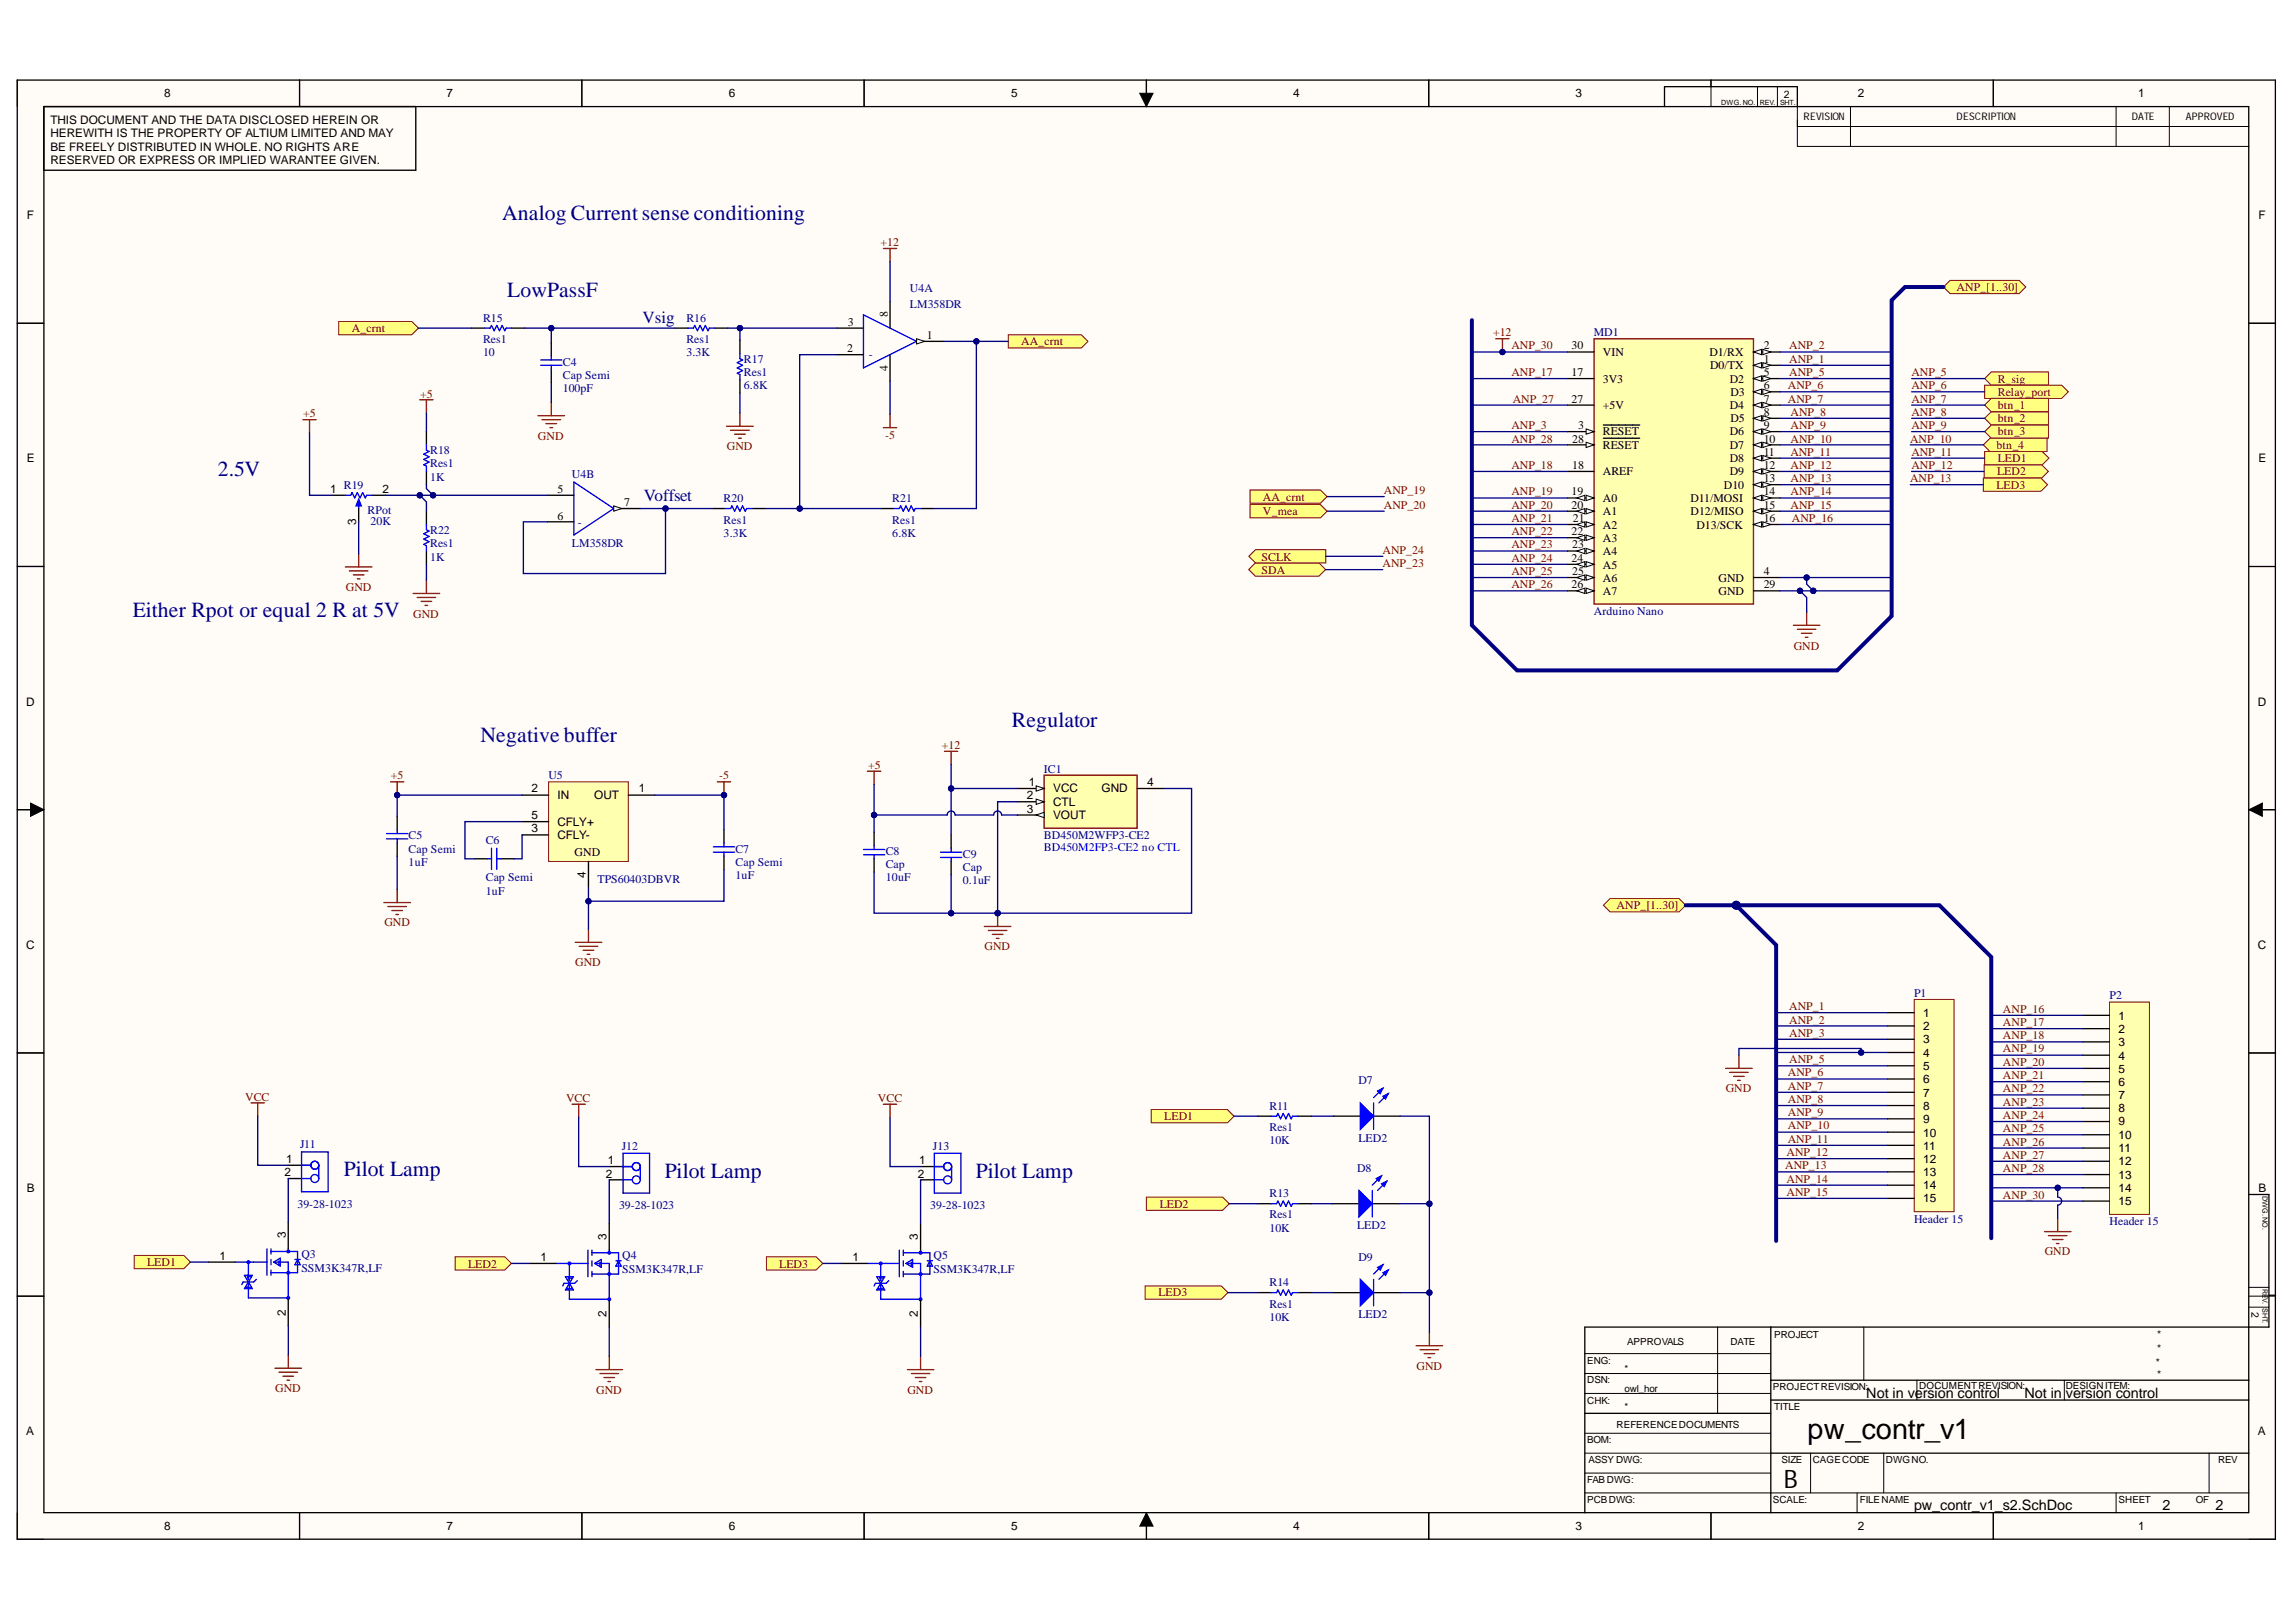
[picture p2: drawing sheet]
<svg xmlns="http://www.w3.org/2000/svg" width="297mm" height="210mm" viewBox="0 0 297 210" stroke-linecap="round" stroke-linejoin="round" font-family="sans-serif">
<defs><g id="words">
<text font-size="3.7" x="233.8" y="186.3">pw_contr_v1</text>
<text font-size="3.3" x="230.8" y="192.5">B</text>
<g font-size="2.8" fill="#000080">
<text x="65" y="28.5">Analog Current sense conditioning</text>
<text x="65.6" y="38.4">LowPassF</text>
<text x="28.2" y="61.6">2.5V</text>
<text x="17.2" y="79.8">Either Rpot or equal 2 R at 5V</text>
<text x="62.2" y="96">Negative buffer</text>
<text x="130.9" y="94">Regulator</text>
<text x="44.5" y="152.2">Pilot Lamp</text>
<text x="86" y="152.4">Pilot Lamp</text>
<text x="126.3" y="152.4">Pilot Lamp</text>
</g>
<g font-size="2.2" fill="#000080">
<text x="83.1" y="41.8">Vsig</text>
<text x="83.3" y="64.9">Voffset</text>
</g>
<g font-size="1.9">
<text x="241.5" y="181">Not in version control</text>
<text x="261.9" y="181">Not in</text>
<text x="267.3" y="181">version control</text>
<text x="247.6" y="195.4">pw_contr_v1_s2.SchDoc</text>
<text x="279.8" y="195.4">2</text>
<text x="286.6" y="195.4">2</text>
</g>
<g font-size="1.5">
<text x="6.5" y="16">THIS DOCUMENT AND THE DATA DISCLOSED HEREIN OR</text>
<text x="6.5" y="17.7">HEREWITH IS THE PROPERTY OF ALTIUM LIMITED AND MAY</text>
<text x="21.2" y="12.6">8</text>
<text x="57.8" y="12.6">7</text>
<text x="94.3" y="12.6">6</text>
<text x="130.8" y="12.6">5</text>
<text x="167.3" y="12.6">4</text>
<text x="203.8" y="12.6">3</text>
<text x="240.4" y="12.6">2</text>
<text x="276.6" y="12.6">1</text>
<text x="6.5" y="19.5">BE FREELY DISTRIBUTED IN WHOLE. NO RIGHTS ARE</text>
<text x="6.5" y="21.2">RESERVED OR EXPRESS OR IMPLIED WARANTEE GIVEN.</text>
<text x="3.5" y="28.4">F</text>
<text x="292.2" y="28.4">F</text>
<text x="114.8" y="41.1" transform="rotate(-90 114.8 41.1)">8</text>
<text x="109.6" y="45.5">2</text>
<text x="109.7" y="42.1">3</text>
<text x="114.8" y="48" transform="rotate(-90 114.8 48)">4</text>
<text x="119.9" y="43.8">1</text>
<text x="203.3" y="45.2">30</text>
<text x="207.4" y="46.1">VIN</text>
<text x="221.2" y="46.1">D1/RX</text>
<text x="221.2" y="47.8">D0/TX</text>
<text x="228.2" y="45.2">2</text>
<text x="228.2" y="47">1</text>
<text x="203.3" y="48.7">17</text>
<text x="203.3" y="52.1">27</text>
<text x="207.4" y="49.5">3V3</text>
<text x="207.4" y="53">+5V</text>
<text x="223.8" y="49.5">D2</text>
<text x="223.8" y="53">D4</text>
<text x="223.9" y="51.3">D3</text>
<text x="228.2" y="48.7">5</text>
<text x="228.2" y="50.3">6</text>
<text x="228.2" y="52.1">7</text>
<text x="228.2" y="53.8">8</text>
<text x="3.5" y="59.8">E</text>
<text x="203.4" y="57.3">28</text>
<text x="204.2" y="55.5">3</text>
<text x="207.4" y="56.3">RESET</text>
<text x="207.4" y="58.1">RESET</text>
<text x="223.8" y="56.3">D6</text>
<text x="223.8" y="58.1">D7</text>
<text x="223.8" y="59.8">D8</text>
<text x="223.9" y="54.7">D5</text>
<text x="228.2" y="55.5">9</text>
<text x="228.2" y="57.3">10</text>
<text x="228.2" y="59">11</text>
<text x="292.2" y="59.8">E</text>
<text x="42.7" y="63.8">1</text>
<text x="49.5" y="63.8">2</text>
<text x="72.1" y="63.8">5</text>
<text x="80.8" y="65.5">7</text>
<text x="203.3" y="64.1">19</text>
<text x="203.3" y="65.8">20</text>
<text x="203.4" y="60.7">18</text>
<text x="207.4" y="65">A0</text>
<text x="207.4" y="61.5">AREF</text>
<text x="218.7" y="65">D11/MOSI</text>
<text x="223" y="63.3">D10</text>
<text x="223.8" y="61.5">D9</text>
<text x="228.2" y="60.7">12</text>
<text x="228.2" y="62.4">13</text>
<text x="228.2" y="64.1">14</text>
<text x="228.2" y="65.8">15</text>
<text x="46.1" y="68" transform="rotate(-90 46.1 68)">3</text>
<text x="72.1" y="67.2">6</text>
<text x="203.3" y="69.3">22</text>
<text x="203.4" y="71">23</text>
<text x="203.5" y="67.6">21</text>
<text x="207.4" y="66.6">A1</text>
<text x="207.4" y="68.4">A2</text>
<text x="207.4" y="70.1">A3</text>
<text x="207.4" y="71.8">A4</text>
<text x="218.7" y="66.6">D12/MISO</text>
<text x="219.5" y="68.4">D13/SCK</text>
<text x="228.2" y="67.6">16</text>
<text x="203.3" y="72.7">24</text>
<text x="203.3" y="76.1">26</text>
<text x="203.4" y="74.4">25</text>
<text x="207.4" y="73.6">A5</text>
<text x="207.4" y="75.3">A6</text>
<text x="207.4" y="77">A7</text>
<text x="222.3" y="75.3">GND</text>
<text x="222.3" y="77">GND</text>
<text x="228.2" y="74.4">4</text>
<text x="228.2" y="76.1">29</text>
<text x="3.4" y="91.3">D</text>
<text x="292.1" y="91.3">D</text>
<text x="133.1" y="101.7">1</text>
<text x="148.4" y="101.7">4</text>
<text x="68.8" y="102.6">2</text>
<text x="68.8" y="107.7">3</text>
<text x="68.8" y="106">5</text>
<text x="72.1" y="103.4">IN</text>
<text x="72.1" y="106.9">CFLY+</text>
<text x="76.9" y="103.4">OUT</text>
<text x="82.6" y="102.6">1</text>
<text x="132.9" y="103.4">2</text>
<text x="132.9" y="105.2">3</text>
<text x="136.2" y="102.6">VCC</text>
<text x="136.2" y="104.3">CTL</text>
<text x="136.2" y="106">VOUT</text>
<text x="142.5" y="102.6">GND</text>
<text x="72.1" y="108.6">CFLY-</text>
<text x="74.3" y="110.8">GND</text>
<text x="75.8" y="113.6" transform="rotate(-90 75.8 113.6)">4</text>
<text x="3.4" y="122.7">C</text>
<text x="292.1" y="122.7">C</text>
<text x="248.8" y="131.6">1</text>
<text x="274.1" y="132">1</text>
<text x="248.8" y="133.3">2</text>
<text x="248.8" y="135">3</text>
<text x="248.8" y="136.8">4</text>
<text x="274.1" y="133.6">2</text>
<text x="274.1" y="135.3">3</text>
<text x="274.1" y="137.1">4</text>
<text x="248.8" y="138.5">5</text>
<text x="248.8" y="140.2">6</text>
<text x="248.8" y="141.9">7</text>
<text x="248.8" y="143.6">8</text>
<text x="274.1" y="138.8">5</text>
<text x="274.1" y="140.5">6</text>
<text x="274.1" y="142.3">7</text>
<text x="274.1" y="144">8</text>
<text x="248.8" y="145.3">9</text>
<text x="248.8" y="147.1">10</text>
<text x="248.8" y="148.8">11</text>
<text x="274.1" y="145.6">9</text>
<text x="274.1" y="147.4">10</text>
<text x="274.1" y="149.1">11</text>
<text x="3.5" y="154.3">B</text>
<text x="36.8" y="152.2">2</text>
<text x="37" y="150.5">1</text>
<text x="78.4" y="152.4">2</text>
<text x="78.7" y="150.6">1</text>
<text x="118.7" y="152.4">2</text>
<text x="118.9" y="150.6">1</text>
<text x="248.8" y="150.5">12</text>
<text x="248.8" y="152.2">13</text>
<text x="248.8" y="153.9">14</text>
<text x="248.8" y="155.6">15</text>
<text x="274.1" y="150.8">12</text>
<text x="274.1" y="152.6">13</text>
<text x="274.1" y="154.3">14</text>
<text x="274.1" y="156">15</text>
<text x="292.2" y="154.3">B</text>
<text x="37" y="160.3" transform="rotate(-90 37 160.3)">3</text>
<text x="78.5" y="160.4" transform="rotate(-90 78.5 160.4)">3</text>
<text x="118.7" y="160.4" transform="rotate(-90 118.7 160.4)">3</text>
<text x="28.4" y="163">1</text>
<text x="69.9" y="163.2">1</text>
<text x="110.3" y="163.2">1</text>
<text x="37" y="170.3" transform="rotate(-90 37 170.3)">2</text>
<text x="78.5" y="170.5" transform="rotate(-90 78.5 170.5)">2</text>
<text x="118.7" y="170.5" transform="rotate(-90 118.7 170.5)">2</text>
<text x="3.4" y="185.7">A</text>
<text x="292.1" y="185.7">A</text>
<text x="21.2" y="198">8</text>
<text x="57.8" y="198">7</text>
<text x="94.3" y="198">6</text>
<text x="130.8" y="198">5</text>
<text x="167.3" y="198">4</text>
<text x="203.8" y="198">3</text>
<text x="240.4" y="198">2</text>
<text x="276.6" y="198">1</text>
</g>
<g font-size="1.5" fill="#800000">
<text x="113.9" y="31.8">+12</text>
<text x="253.1" y="37.7">ANP_[1..30]</text>
<text x="45.5" y="43">A_crnt</text>
<text x="132.1" y="44.7">AA_crnt</text>
<text x="193.2" y="43.5">+12</text>
<text x="195.5" y="45.2">ANP_30</text>
<text x="231.5" y="47">ANP_1</text>
<text x="231.5" y="45.2">ANP_2</text>
<text x="39.2" y="54">+5</text>
<text x="54.4" y="51.4">+5</text>
<text x="195.5" y="48.7">ANP_17</text>
<text x="195.7" y="52.1">ANP_27</text>
<text x="231.3" y="50.3">ANP_6</text>
<text x="231.3" y="52.1">ANP_7</text>
<text x="231.5" y="48.7">ANP_5</text>
<text x="231.6" y="53.8">ANP_8</text>
<text x="247.3" y="48.7">ANP_5</text>
<text x="247.3" y="50.3">ANP_6</text>
<text x="247.3" y="52.1">ANP_7</text>
<text x="247.3" y="53.8">ANP_8</text>
<text x="258.4" y="49.5">R_sig</text>
<text x="258.4" y="51.3">Relay_port</text>
<text x="258.4" y="53">btn_1</text>
<text x="69.6" y="56.9">GND</text>
<text x="94" y="58.3">GND</text>
<text x="114.5" y="56.8">-5</text>
<text x="195.5" y="55.5">ANP_3</text>
<text x="195.5" y="57.3">ANP_28</text>
<text x="231.6" y="55.5">ANP_9</text>
<text x="231.6" y="57.3">ANP_10</text>
<text x="231.6" y="59">ANP_11</text>
<text x="247.1" y="57.3">ANP_10</text>
<text x="247.3" y="59">ANP_11</text>
<text x="247.3" y="55.5">ANP_9</text>
<text x="258.3" y="58.1">btn_4</text>
<text x="258.4" y="54.7">btn_2</text>
<text x="258.4" y="56.3">btn_3</text>
<text x="258.4" y="59.8">LED1</text>
<text x="163.4" y="64.8">AA_crnt</text>
<text x="179" y="65.8">ANP_20</text>
<text x="179" y="63.9">ANP_19</text>
<text x="195.5" y="60.7">ANP_18</text>
<text x="195.5" y="64.1">ANP_19</text>
<text x="195.5" y="65.8">ANP_20</text>
<text x="231.6" y="60.7">ANP_12</text>
<text x="231.6" y="62.4">ANP_13</text>
<text x="231.6" y="64.1">ANP_14</text>
<text x="231.6" y="65.8">ANP_15</text>
<text x="247.1" y="62.4">ANP_13</text>
<text x="247.3" y="60.7">ANP_12</text>
<text x="258.3" y="63.3">LED3</text>
<text x="258.4" y="61.5">LED2</text>
<text x="163.4" y="66.6">V_mea</text>
<text x="178.9" y="71.6">ANP_24</text>
<text x="195.5" y="67.6">ANP_21</text>
<text x="195.5" y="69.3">ANP_22</text>
<text x="195.5" y="71">ANP_23</text>
<text x="231.8" y="67.6">ANP_16</text>
<text x="44.7" y="76.5">GND</text>
<text x="163.2" y="74.3">SDA</text>
<text x="163.2" y="72.6">SCLK</text>
<text x="178.9" y="73.4">ANP_23</text>
<text x="195.5" y="72.7">ANP_24</text>
<text x="195.5" y="74.4">ANP_25</text>
<text x="195.5" y="76.1">ANP_26</text>
<text x="53.4" y="79.9">GND</text>
<text x="232.1" y="84.1">GND</text>
<text x="50.6" y="100.9">+5</text>
<text x="93" y="100.9">-5</text>
<text x="112.3" y="99.5">+5</text>
<text x="121.9" y="96.9">+12</text>
<text x="49.7" y="119.9">GND</text>
<text x="209.1" y="117.7">ANP_[1..30]</text>
<text x="74.4" y="125">GND</text>
<text x="127.4" y="123">GND</text>
<text x="231.5" y="130.7">ANP_1</text>
<text x="259.1" y="131">ANP_16</text>
<text x="231.5" y="132.5">ANP_2</text>
<text x="231.5" y="134.2">ANP_3</text>
<text x="231.5" y="137.6">ANP_5</text>
<text x="259.1" y="132.8">ANP_17</text>
<text x="259.1" y="134.5">ANP_18</text>
<text x="259.1" y="136.2">ANP_19</text>
<text x="259.1" y="138">ANP_20</text>
<text x="31.7" y="142.4">VCC</text>
<text x="73.2" y="142.6">VCC</text>
<text x="113.6" y="142.6">VCC</text>
<text x="223.3" y="141.3">GND</text>
<text x="231.3" y="139.3">ANP_6</text>
<text x="231.3" y="141">ANP_7</text>
<text x="231.3" y="142.8">ANP_8</text>
<text x="259.1" y="139.6">ANP_21</text>
<text x="259.1" y="141.3">ANP_22</text>
<text x="259.1" y="143.1">ANP_23</text>
<text x="150.6" y="145">LED1</text>
<text x="231.1" y="149.6">ANP_12</text>
<text x="231.3" y="144.5">ANP_9</text>
<text x="231.3" y="146.2">ANP_10</text>
<text x="231.3" y="147.9">ANP_11</text>
<text x="259.1" y="144.8">ANP_24</text>
<text x="259.1" y="146.5">ANP_25</text>
<text x="259.1" y="148.3">ANP_26</text>
<text x="259.1" y="150">ANP_27</text>
<text x="231" y="151.3">ANP_13</text>
<text x="231.1" y="153.1">ANP_14</text>
<text x="231.1" y="154.8">ANP_15</text>
<text x="259.1" y="151.6">ANP_28</text>
<text x="259.1" y="155.1">ANP_30</text>
<text x="150" y="156.3">LED2</text>
<text x="19" y="163.9">LED1</text>
<text x="60.6" y="164.1">LED2</text>
<text x="100.8" y="164.1">LED3</text>
<text x="149.9" y="167.8">LED3</text>
<text x="264.5" y="162.5">GND</text>
<text x="183.3" y="177.2">GND</text>
<text x="35.6" y="180.2">GND</text>
<text x="77.1" y="180.4">GND</text>
<text x="117.4" y="180.4">GND</text>
</g>
<g font-size="1.5" fill="#000080">
<text x="62.5" y="41.6">R15</text>
<text x="88.8" y="41.6">R16</text>
<text x="117.7" y="37.8">U4A</text>
<text x="117.7" y="39.9">LM358DR</text>
<text x="62.5" y="46.1">10</text>
<text x="62.5" y="44.3">Res1</text>
<text x="72.8" y="47.3">C4</text>
<text x="88.8" y="46.1">3.3K</text>
<text x="88.8" y="44.3">Res1</text>
<text x="96.2" y="47">R17</text>
<text x="112.4" y="46.3">-</text>
<text x="206.2" y="43.5">MD1</text>
<text x="72.8" y="50.7">100pF</text>
<text x="72.8" y="49">Cap Semi</text>
<text x="96.2" y="50.3">6.8K</text>
<text x="96.2" y="48.7">Res1</text>
<text x="55.6" y="58.8">R18</text>
<text x="44.5" y="63.3">R19</text>
<text x="55.6" y="62.3">1K</text>
<text x="55.6" y="60.5">Res1</text>
<text x="74" y="61.9">U4B</text>
<text x="93.6" y="65">R20</text>
<text x="115.4" y="65">R21</text>
<text x="47.5" y="66.5">RPot</text>
<text x="48" y="67.9">20K</text>
<text x="55.6" y="69.1">R22</text>
<text x="55.6" y="70.8">Res1</text>
<text x="74" y="70.8">LM358DR</text>
<text x="74.8" y="68.1">-</text>
<text x="93.6" y="69.4">3.3K</text>
<text x="93.6" y="67.7">Res1</text>
<text x="115.4" y="69.4">6.8K</text>
<text x="115.4" y="67.7">Res1</text>
<text x="55.6" y="72.6">1K</text>
<text x="206.2" y="79.6">Arduino Nano</text>
<text x="71" y="100.9">U5</text>
<text x="135.1" y="100">IC1</text>
<text x="52.9" y="112">1uF</text>
<text x="52.9" y="108.6">C5</text>
<text x="52.9" y="110.3">Cap Semi</text>
<text x="62.8" y="109.2">C6</text>
<text x="95.1" y="113.7">1uF</text>
<text x="95.1" y="110.3">C7</text>
<text x="95.1" y="112">Cap Semi</text>
<text x="114.6" y="110.7">C8</text>
<text x="114.6" y="112.4">Cap</text>
<text x="124.6" y="111">C9</text>
<text x="124.6" y="112.7">Cap</text>
<text x="135.1" y="108.6">BD450M2WFP3-CE2</text>
<text x="62.8" y="115.8">1uF</text>
<text x="62.8" y="114">Cap Semi</text>
<text x="77.3" y="114.2">TPS60403DBVR</text>
<text x="114.6" y="114">10uF</text>
<text x="124.6" y="114.4">0.1uF</text>
<text x="247.6" y="129">P1</text>
<text x="272.9" y="129.3">P2</text>
<text x="164.2" y="143.6">R11</text>
<text x="175.7" y="140.3">D7</text>
<text x="38.8" y="148.6">J11</text>
<text x="80.4" y="148.8">J12</text>
<text x="120.7" y="148.8">J13</text>
<text x="164.2" y="148.1">10K</text>
<text x="164.2" y="146.3">Res1</text>
<text x="175.7" y="147.8">LED2</text>
<text x="164.2" y="154.9">R13</text>
<text x="175.6" y="151.6">D8</text>
<text x="38.5" y="156.3">39-28-1023</text>
<text x="80.1" y="156.5">39-28-1023</text>
<text x="120.3" y="156.5">39-28-1023</text>
<text x="164.2" y="159.4">10K</text>
<text x="164.2" y="157.6">Res1</text>
<text x="175.6" y="159.1">LED2</text>
<text x="247.6" y="158.2">Header 15</text>
<text x="272.9" y="158.6">Header 15</text>
<text x="39" y="162.8">Q3</text>
<text x="39" y="164.6">SSM3K347R,LF</text>
<text x="80.5" y="163">Q4</text>
<text x="80.5" y="164.7">SSM3K347R,LF</text>
<text x="120.8" y="163">Q5</text>
<text x="120.8" y="164.7">SSM3K347R,LF</text>
<text x="164.2" y="166.4">R14</text>
<text x="175.7" y="163.1">D9</text>
<text x="164.2" y="170.9">10K</text>
<text x="164.2" y="169.2">Res1</text>
<text x="175.7" y="170.6">LED2</text>
</g>
<text font-size="1.5" fill="#00f" x="135.1" y="110.2">BD450M2FP3-CE2 no CTL</text>
<g font-size="1.4">
<text x="230.8" y="12.7">2</text>
<text x="233.3" y="15.5">REVISION</text>
<text x="253.1" y="15.5">DESCRIPTION</text>
<text x="275.8" y="15.5">DATE</text>
<text x="282.8" y="15.5">APPROVED</text>
<text x="279.1" y="173.2">*</text>
<text x="291.3" y="169.8" transform="rotate(90 291.3 169.8)">2</text>
<text x="278.9" y="176.8">*</text>
<text x="279.1" y="178.3">*</text>
<text x="279.1" y="175">*</text>
</g>
<g font-size="1.3">
<text x="229.5" y="173.2">PROJECT</text>
<text x="205.3" y="176.5">ENG:</text>
<text x="205.3" y="179">DSN:</text>
<text x="210.2" y="177.5">*</text>
<text x="210.5" y="174">APPROVALS</text>
<text x="223.9" y="174">DATE</text>
<text x="229.4" y="179.9">PROJECTREVISION:</text>
<text x="248.3" y="179.7">DOCUMENTREVISION:</text>
<text x="267.2" y="179.7">DESIGNITEM:</text>
<text x="205.3" y="181.6">CHK:</text>
<text x="209.1" y="184.8">REFERENCEDOCUMENTS</text>
<text x="210.2" y="180.1">owl_hor</text>
<text x="210.2" y="182.5">*</text>
<text x="229.5" y="182.5">TITLE</text>
<text x="205.3" y="186.8">BOM:</text>
<text x="205.3" y="191.9">FAB DWG:</text>
<text x="205.5" y="189.3">ASSY DWG:</text>
<text x="230.5" y="189.3">SIZE</text>
<text x="234.5" y="189.3">CAGECODE</text>
<text x="244" y="189.3">DWGNO.</text>
<text x="286.9" y="189.3">REV</text>
<text x="205.3" y="194.5">PCBDWG:</text>
<text x="229.4" y="194.5">SCALE:</text>
<text x="240.6" y="194.5">FILENAME</text>
<text x="274.1" y="194.5">SHEET</text>
<text x="284.1" y="194.5">OF</text>
</g>
<g font-size=".9">
<text x="222.7" y="13.6">DWG. NO.</text>
<text x="227.7" y="13.6">REV.</text>
<text x="230.3" y="13.6">SHT.</text>
<text x="292.7" y="154.8" transform="rotate(90 292.7 154.8)">DWG. NO.</text>
<text x="292.7" y="166.8" transform="rotate(90 292.7 166.8)">REV.</text>
<text x="292.7" y="169.3" transform="rotate(90 292.7 169.3)">SHT.</text>
</g>
</g></defs>
<g fill="#fffcf8">
<path d="M2.2 10.4h292.2v188.8h-292.2z" fill-rule="evenodd"/>
<path d="M5.7 13.8h285.3v182h-285.3z" fill-rule="evenodd"/>
</g>
<g fill="none" stroke="#000" stroke-width=".13">
<path d="M2.2 10.4v3.4M38.8 10.4v3.4M75.3 10.4v3.4M111.8 10.4v3.4M147.5 12.1h1.7l-.9 1.7zM148.3 10.4v3.4M184.8 10.4v3.4M221.4 10.4v3.4M227.4 11.2v2.6M229.9 11.2v2.6M232.5 13.8v5.1h58.5M232.5 16.4h58.5"/>
<path d="M239.4 13.8v5.1M257.9 10.4v3.4M273.8 13.8v5.1M280.6 13.8v5.1M2.2 41.8h3.5M291 41.8h3.4M2.2 73.3h3.5M291 73.3h3.4M2.2 104.8h3.5M4 103.9l1.7 .9-1.7 .8zM291 104.8l1.7-.9v1.7zM291 104.8h3.4"/>
<path d="M2.2 136.3h3.5M291 136.3h3.4M2.2 167.7h3.5M205 177.7h24.1M205 175.2h24.1M222.2 171.7v11.2M241.1 171.7v6.9M248 178.6v2.6M267.1 178.6v2.6M291 167.7h3.4M291 169.2h2.5M291 166.6h2.5"/>
<path d="M2.2 195.8v3.4h3.5M38.8 195.8v3.4M75.3 195.8v3.4M111.8 195.8v3.4M148.3 195.8l.9 1.7h-1.7zM148.3 195.8v3.4M184.8 195.8v3.4M205 193.2h86M205 180.3h24.1M205 188.1h24.1M205 185.5h24.1M205 190.6h24.1"/>
<path d="M221.4 195.8v3.4M234.2 188.1v5.1M240.3 193.2v2.6M243.7 188.1v5.1M257.9 195.8v3.4M273.8 193.2v2.6M285.8 188.1v5.1M291 199.2h3.4"/>
</g>
<g fill="none" stroke="#000" stroke-width=".17">
<path d="M2.2 10.4h292.2v188.8h-292.2zM38.8 10.4v3.4M53.8 13.8v8.2h-48.1v-8.2h285.2v182h-285.2v-182M75.3 10.4v3.4M111.8 10.4v3.4M148.3 10.4v3.4M184.8 10.4v3.4M215.3 13.8v-2.6h17.2v2.6M221.4 10.4v.8M257.9 10.4v3.4M2.2 41.8h3.5M108.3 42.5h3.4"/>
<path d="M108.3 45.9h3.4M118.6 44.2h3.4M291 41.8h3.4M2.2 73.3h3.5M291 73.3h3.4M2.2 104.8h3.5M291 104.8h3.4M2.2 136.3h3.5M291 136.3h3.4M291 154.6h2.5v17.1h-88.5v24.1M2.2 167.7h3.5M229.1 178.6h61.9"/>
<path d="M229.1 171.7v24.1M293.5 167.6h.9M38.8 195.8v3.4M75.3 195.8v3.4M111.8 195.8v3.4M148.3 195.8v3.4M184.8 195.8v3.4M205 182.9h24.1M221.4 195.8v3.4M229.1 181.2h61.9M229.1 188.1h61.9M257.9 195.8v3.4"/>
</g>
<path d="M147.5 12.1h1.7l-.9 1.7zM4 103.9l1.7 .9-1.7 .8zM291 104.8l1.7-.9v1.7zM148.3 195.8l.9 1.7h-1.7z" fill="#000"/>
<path d="M111.7 40.7l6.9 3.5-6.9 3.4z" fill="none" stroke="#00f" stroke-width=".17"/>
<path d="M118.6 43.8l1 .4-1 .3z" fill="#f8fcff"/>
<path d="M118.6 43.8l1 .4-1 .3z" fill="none" stroke="#000" stroke-width=".13"/>
<path d="M115.1 39v3.5M115.1 45.9v3.4M70.8 64.1h3.4M70.8 67.5h3.4M79.4 65.8h3.4" fill="none" stroke="#000" stroke-width=".17"/>
<path d="M74.2 62.4l5.2 3.4-5.2 3.4z" fill="none" stroke="#00f" stroke-width=".17"/>
<path d="M79.4 65.5l1 .3-1 .4z" fill="#f8fcff"/>
<path d="M79.4 65.5l1 .3-1 .4z" fill="none" stroke="#000" stroke-width=".13"/>
<path d="M61 42.5h1.7M66.2 42.5h1.7M71.3 44.4v1.7M71.3 47.8v1.7M43 64.1h1.7M48.1 64.1h1.7" fill="none" stroke="#000" stroke-width=".17"/>
<path d="M62.7 42.5h.7l.2-.4 .3 .7 .4-.7 .3 .7 .4-.7 .3 .7 .2-.3h.7M69.9 47.3h2.8M69.9 46.6h2.8M71.3 46.1v.5M71.3 47.3v.5M46.4 65v.8" fill="none" stroke="#00f" stroke-width=".17"/>
<path d="M46.4 64.6l.3 .9h-.6z" fill="#00f"/>
<path d="M89 42.5h.7l.2-.4 .3 .7 .4-.7 .3 .7 .4-.7 .3 .7 .2-.3h.7M95.7 45.7v.7l.4 .2-.7 .3 .7 .4-.7 .3 .7 .4-.7 .3 .3 .2v.7M44.7 64.1h.7l.1-.3 .4 .6 .3-.6 .4 .6 .3-.6 .4 .6 .1-.3h.7M46.4 64.6l.3 .9h-.6zM93.8 65.8h.7l.2-.3 .3 .7 .4-.7 .3 .7 .4-.7 .3 .7 .2-.4h.7M115.7 65.8h.6l.2-.3 .4 .7 .3-.7 .3 .7 .4-.7 .3 .7 .2-.4h.7" fill="none" stroke="#00f" stroke-width=".17"/>
<path d="M87.3 42.5h1.7M92.5 42.5h1.7M95.7 44v1.7M95.7 49.2v1.7M46.4 65.8v1.7M92.1 65.8h1.7M97.3 65.8h1.7M113.9 65.8h1.8M119.1 65.8h1.7" fill="none" stroke="#000" stroke-width=".17"/>
<g fill="none" stroke="#800000" stroke-width=".17">
<path d="M114.3 32.2h1.7M115.1 32.2v1.7M39.2 54.3h1.7M40 54.3v1.7M69.6 53.8h3.4M70.1 54.3h2.4M70.6 54.8h1.4M71.2 55.3h.3M71.3 52.1v1.7M94 55.2h3.4M94.5 55.7h2.4M95 56.2h1.4"/>
<path d="M95.6 56.7h.3M95.7 53.4v1.8M44.7 73.4h3.4M45.2 73.9h2.4M45.7 74.4h1.4M46.2 74.9h.4M46.4 71.7v1.7"/>
</g>
<path d="M43.8 41.6h9.5l.8 .9-.8 .8h-9.5z" fill-rule="evenodd" fill="#ffff80"/>
<path d="M43.8 41.6h9.5l.8 .9-.8 .8h-9.5z" fill="none" stroke="#800000" stroke-width=".13"/>
<path d="M71 101.2h10.3v10.3h-10.3z" fill-rule="evenodd" fill="#ffffb0"/>
<path d="M71 101.2h10.3v10.3h-10.3z" fill="none" stroke="#800000" stroke-width=".13"/>
<path d="M67.5 102.9h3.5M67.5 108h3.5M67.5 106.3h3.5M76.1 111.5v3.4M81.3 102.9h3.4" fill="none" stroke="#000" stroke-width=".17"/>
<path d="M49.7 116.8h3.4M50.2 117.3h2.4M50.5 101.2h1.7M50.7 117.8h1.4M51.2 118.3h.4M51.4 101.2v1.7M51.4 115.1v1.7" fill="none" stroke="#800000" stroke-width=".17"/>
<circle cx="51.4" cy="102.9" r=".34" fill="#000080"/>
<circle cx="51.4" cy="102.9" r=".34" fill="none" stroke="#000080" stroke-width=".13"/>
<path d="M51.4 105.6v1.8M51.4 109.1v1.7M61.4 111.1h1.7M64.8 111.1h1.7M93.7 107.4v1.7M93.7 110.8v1.7" fill="none" stroke="#000" stroke-width=".17"/>
<path d="M50 107.9h2.8M50 108.6h2.8M51.4 107.4v.5M51.4 108.6v.5M63.1 111.1h.5M63.6 109.8v2.7M64.3 109.8v2.7M64.3 111.1h.5M92.3 109.6h2.7M92.3 110.3h2.7M93.7 109.1v.5M93.7 110.3v.5" fill="none" stroke="#00f" stroke-width=".17"/>
<path d="M74.4 122h3.5M74.9 122.5h2.4M75.4 123h1.4M76 123.5h.3M76.1 120.2v1.8" fill="none" stroke="#800000" stroke-width=".17"/>
<path d="M135.1 100.3h12v6.9h-12z" fill-rule="evenodd" fill="#ffffb0"/>
<path d="M135.1 100.3h12v6.9h-12z" fill="none" stroke="#800000" stroke-width=".17"/>
<path d="M131.6 102h3.5" fill="none" stroke="#000" stroke-width=".17"/>
<path d="M134.1 101.7l1 .3-1 .4z" fill="#f8fcff"/>
<path d="M134.1 101.7l1 .3-1 .4z" fill="none" stroke="#000" stroke-width=".13"/>
<path d="M131.6 103.8h3.5" fill="none" stroke="#000" stroke-width=".17"/>
<path d="M134.1 103.4l1 .4-1 .3z" fill="#f8fcff"/>
<path d="M134.1 103.4l1 .4-1 .3z" fill="none" stroke="#000" stroke-width=".13"/>
<path d="M131.6 105.5h3.5" fill="none" stroke="#000" stroke-width=".17"/>
<path d="M134.1 105.5l1-.4v.7z" fill="#f8fcff"/>
<path d="M134.1 105.5l1-.4v.7z" fill="none" stroke="#000" stroke-width=".13"/>
<path d="M113.1 107.7v1.7M113.1 111.1v1.8M123.1 108v1.8M123.1 111.5v1.7M147.1 102h3.4" fill="none" stroke="#000" stroke-width=".17"/>
<path d="M112.2 99.8h1.7M113.1 99.8v1.7M122.2 97.2h1.7M123.1 97.2v1.7M127.3 119.9h3.5M129.1 118.2v1.7M127.9 120.4h2.4M128.4 120.9h1.4M128.9 121.4h.3" fill="none" stroke="#800000" stroke-width=".17"/>
<path d="M111.7 109.9h2.8M111.7 110.6h2.8M113.1 109.4v.5M113.1 110.6v.5M121.7 110.3h2.7M121.7 111h2.7M123.1 109.8v.5M123.1 111v.5" fill="none" stroke="#00f" stroke-width=".17"/>
<circle cx="129.1" cy="118.2" r=".34" fill="#000080"/>
<circle cx="129.1" cy="118.2" r=".34" fill="none" stroke="#000080" stroke-width=".13"/>
<path d="M114.3 55.3h1.7M115.1 53.6v1.7M92.8 101.2h1.7M93.7 101.2v1.7" fill="none" stroke="#800000" stroke-width=".17"/>
<circle cx="93.7" cy="102.9" r=".34" fill="#000080"/>
<circle cx="93.7" cy="102.9" r=".34" fill="none" stroke="#000080" stroke-width=".13"/>
<path d="M247.6 129.3h5.2v27.5h-5.2z" fill-rule="evenodd" fill="#ffffb0"/>
<path d="M247.6 129.3h5.2v27.5h-5.2z" fill="none" stroke="#800000" stroke-width=".13"/>
<g fill="none" stroke="#000" stroke-width=".17">
<path d="M244.2 131h3.4M244.2 132.8h3.4M244.2 134.5h3.4M244.2 136.2h3.4M244.2 137.9h3.4M244.2 139.6h3.4M244.2 141.4h3.4M244.2 143.1h3.4M244.2 144.8h3.4M244.2 146.5h3.4M244.2 148.2h3.4M244.2 149.9h3.4"/>
<path d="M244.2 151.7h3.4M244.2 153.4h3.4M244.2 155.1h3.4"/>
</g>
<path d="M272.9 129.7h5.2v27.5h-5.2z" fill-rule="evenodd" fill="#ffffb0"/>
<path d="M272.9 129.7h5.2v27.5h-5.2z" fill="none" stroke="#800000" stroke-width=".13"/>
<g fill="none" stroke="#000" stroke-width=".17">
<path d="M269.5 131.4h3.4M269.5 133.1h3.4M269.5 134.8h3.4M269.5 136.6h3.4M269.5 138.3h3.4M269.5 140h3.4M269.5 141.7h3.4M269.5 143.4h3.4M269.5 145.1h3.4M269.5 146.8h3.4M269.5 148.6h3.4M269.5 150.3h3.4"/>
<path d="M269.5 152h3.4M269.5 153.7h3.4M269.5 155.4h3.4"/>
</g>
<path d="M251.4 37.1l.9-.8h8.9l.9 .8-.9 .9h-8.9z" fill-rule="evenodd" fill="#ffff80"/>
<path d="M251.4 37.1l.9-.8h8.9l.9 .8-.9 .9h-8.9z" fill="none" stroke="#800000" stroke-width=".13"/>
<path d="M193.5 43.8h1.7M194.4 43.8v1.7M233.7 79.2v1.7M232 80.9h3.4M232.5 81.4h2.4M233 82h1.4M233.6 82.5h.3" fill="none" stroke="#800000" stroke-width=".17"/>
<circle cx="194.4" cy="45.6" r=".34" fill="#000080"/>
<circle cx="194.4" cy="45.6" r=".34" fill="none" stroke="#000080" stroke-width=".13"/>
<path d="M207.4 117.2l.9-.9h8.9l.9 .9-.9 .8h-8.9z" fill-rule="evenodd" fill="#ffff80"/>
<path d="M207.4 117.2l.9-.9h8.9l.9 .9-.9 .8h-8.9z" fill="none" stroke="#800000" stroke-width=".13"/>
<path d="M257.6 48.1h7.4v1.7h-7.4l-.8-.8z" fill-rule="evenodd" fill="#ffff80"/>
<path d="M257.6 48.1h7.4v1.7h-7.4l-.8-.8z" fill="none" stroke="#800000" stroke-width=".13"/>
<path d="M162.4 72.8h8.2l.9 .9-.9 .9h-8.2l-.9-.9z" fill-rule="evenodd" fill="#ffff80"/>
<path d="M162.4 72.8h8.2l.9 .9-.9 .9h-8.2l-.9-.9z" fill="none" stroke="#800000" stroke-width=".13"/>
<path d="M161.6 72l.8-.9h9.1v1.7h-9.1z" fill-rule="evenodd" fill="#ffff80"/>
<path d="M161.6 72l.8-.9h9.1v1.7h-9.1z" fill="none" stroke="#800000" stroke-width=".13"/>
<path d="M206.2 43.8h20.7v34.4h-20.7z" fill-rule="evenodd" fill="#ffffb0"/>
<path d="M206.2 43.8h20.7v34.4h-20.7z" fill="none" stroke="#800000" stroke-width=".17"/>
<path d="M202.8 49h3.4M202.8 45.5h3.4M202.8 55.9h3.4" fill="none" stroke="#000" stroke-width=".17"/>
<path d="M205.2 55.5l1 .4-1 .3z" fill="#f8fcff"/>
<path d="M205.2 55.5l1 .4-1 .3z" fill="none" stroke="#000" stroke-width=".13"/>
<path d="M202.8 57.6h3.4M207.4 55h4.7" fill="none" stroke="#000" stroke-width=".17"/>
<path d="M205.2 57.2l1 .4-1 .3z" fill="#f8fcff"/>
<path d="M205.2 57.2l1 .4-1 .3z" fill="none" stroke="#000" stroke-width=".13"/>
<path d="M202.8 52.4h3.4M207.4 56.7h4.7M202.8 64.4h3.4" fill="none" stroke="#000" stroke-width=".17"/>
<path d="M205.2 64.1l1 .3-1 .4z" fill="#f8fcff"/>
<path d="M205.2 64.1l1 .3-1 .4z" fill="none" stroke="#000" stroke-width=".13"/>
<path d="M204 64.4l1-.3v.7z" fill="#f8fcff"/>
<path d="M204 64.4l1-.3v.7z" fill="none" stroke="#000" stroke-width=".13"/>
<path d="M202.8 66.2h3.4" fill="none" stroke="#000" stroke-width=".17"/>
<path d="M205.2 65.8l1 .4-1 .3z" fill="#f8fcff"/>
<path d="M205.2 65.8l1 .4-1 .3z" fill="none" stroke="#000" stroke-width=".13"/>
<path d="M204 66.2l1-.4v.7z" fill="#f8fcff"/>
<path d="M204 66.2l1-.4v.7z" fill="none" stroke="#000" stroke-width=".13"/>
<path d="M202.8 67.9h3.4" fill="none" stroke="#000" stroke-width=".17"/>
<path d="M205.2 67.5l1 .4-1 .3z" fill="#f8fcff"/>
<path d="M205.2 67.5l1 .4-1 .3z" fill="none" stroke="#000" stroke-width=".13"/>
<path d="M204 67.9l1-.4v.7z" fill="#f8fcff"/>
<path d="M204 67.9l1-.4v.7z" fill="none" stroke="#000" stroke-width=".13"/>
<path d="M202.8 69.6h3.4" fill="none" stroke="#000" stroke-width=".17"/>
<path d="M205.2 69.2l1 .4-1 .3z" fill="#f8fcff"/>
<path d="M205.2 69.2l1 .4-1 .3z" fill="none" stroke="#000" stroke-width=".13"/>
<path d="M204 69.6l1-.4v.7z" fill="#f8fcff"/>
<path d="M204 69.6l1-.4v.7z" fill="none" stroke="#000" stroke-width=".13"/>
<path d="M202.8 71.3h3.4" fill="none" stroke="#000" stroke-width=".17"/>
<path d="M205.2 71l1 .3-1 .4z" fill="#f8fcff"/>
<path d="M205.2 71l1 .3-1 .4z" fill="none" stroke="#000" stroke-width=".13"/>
<path d="M204 71.3l1-.3v.7z" fill="#f8fcff"/>
<path d="M204 71.3l1-.3v.7z" fill="none" stroke="#000" stroke-width=".13"/>
<path d="M202.8 73h3.4" fill="none" stroke="#000" stroke-width=".17"/>
<path d="M205.2 72.7l1 .3-1 .4z" fill="#f8fcff"/>
<path d="M205.2 72.7l1 .3-1 .4z" fill="none" stroke="#000" stroke-width=".13"/>
<path d="M204 73l1-.3v.7z" fill="#f8fcff"/>
<path d="M204 73l1-.3v.7z" fill="none" stroke="#000" stroke-width=".13"/>
<path d="M202.8 74.7h3.4" fill="none" stroke="#000" stroke-width=".17"/>
<path d="M205.2 74.4l1 .3-1 .4z" fill="#f8fcff"/>
<path d="M205.2 74.4l1 .3-1 .4z" fill="none" stroke="#000" stroke-width=".13"/>
<path d="M204 74.7l1-.3v.7z" fill="#f8fcff"/>
<path d="M204 74.7l1-.3v.7z" fill="none" stroke="#000" stroke-width=".13"/>
<path d="M202.8 76.5h3.4" fill="none" stroke="#000" stroke-width=".17"/>
<path d="M205.2 76.1l1 .4-1 .3z" fill="#f8fcff"/>
<path d="M205.2 76.1l1 .4-1 .3z" fill="none" stroke="#000" stroke-width=".13"/>
<path d="M204 76.5l1-.4v.7z" fill="#f8fcff"/>
<path d="M204 76.5l1-.4v.7z" fill="none" stroke="#000" stroke-width=".13"/>
<path d="M226.9 45.5h3.4M202.8 61h3.4" fill="none" stroke="#000" stroke-width=".17"/>
<path d="M226.9 45.5l1-.3v.7z" fill="#f8fcff"/>
<path d="M226.9 45.5l1-.3v.7z" fill="none" stroke="#000" stroke-width=".13"/>
<path d="M228.1 45.2l1 .3-1 .4z" fill="#f8fcff"/>
<path d="M228.1 45.2l1 .3-1 .4z" fill="none" stroke="#000" stroke-width=".13"/>
<path d="M226.9 47.3h3.4" fill="none" stroke="#000" stroke-width=".17"/>
<path d="M226.9 47.3l1-.4v.7z" fill="#f8fcff"/>
<path d="M226.9 47.3l1-.4v.7z" fill="none" stroke="#000" stroke-width=".13"/>
<path d="M228.1 46.9l1 .4-1 .3z" fill="#f8fcff"/>
<path d="M228.1 46.9l1 .4-1 .3z" fill="none" stroke="#000" stroke-width=".13"/>
<path d="M226.9 49h3.4" fill="none" stroke="#000" stroke-width=".17"/>
<path d="M226.9 49l1-.4v.7z" fill="#f8fcff"/>
<path d="M226.9 49l1-.4v.7z" fill="none" stroke="#000" stroke-width=".13"/>
<path d="M228.1 48.6l1 .4-1 .3z" fill="#f8fcff"/>
<path d="M228.1 48.6l1 .4-1 .3z" fill="none" stroke="#000" stroke-width=".13"/>
<path d="M226.9 50.7h3.4" fill="none" stroke="#000" stroke-width=".17"/>
<path d="M226.9 50.7l1-.3v.7z" fill="#f8fcff"/>
<path d="M226.9 50.7l1-.3v.7z" fill="none" stroke="#000" stroke-width=".13"/>
<path d="M228.1 50.4l1 .3-1 .4z" fill="#f8fcff"/>
<path d="M228.1 50.4l1 .3-1 .4z" fill="none" stroke="#000" stroke-width=".13"/>
<path d="M226.9 52.4h3.4" fill="none" stroke="#000" stroke-width=".17"/>
<path d="M226.9 52.4l1-.3v.7z" fill="#f8fcff"/>
<path d="M226.9 52.4l1-.3v.7z" fill="none" stroke="#000" stroke-width=".13"/>
<path d="M228.1 52.1l1 .3-1 .4z" fill="#f8fcff"/>
<path d="M228.1 52.1l1 .3-1 .4z" fill="none" stroke="#000" stroke-width=".13"/>
<path d="M226.9 54.1h3.4" fill="none" stroke="#000" stroke-width=".17"/>
<path d="M226.9 54.1l1-.3v.7z" fill="#f8fcff"/>
<path d="M226.9 54.1l1-.3v.7z" fill="none" stroke="#000" stroke-width=".13"/>
<path d="M228.1 53.8l1 .3-1 .4z" fill="#f8fcff"/>
<path d="M228.1 53.8l1 .3-1 .4z" fill="none" stroke="#000" stroke-width=".13"/>
<path d="M226.9 55.9h3.4" fill="none" stroke="#000" stroke-width=".17"/>
<path d="M226.9 55.9l1-.4v.7z" fill="#f8fcff"/>
<path d="M226.9 55.9l1-.4v.7z" fill="none" stroke="#000" stroke-width=".13"/>
<path d="M228.1 55.5l1 .4-1 .3z" fill="#f8fcff"/>
<path d="M228.1 55.5l1 .4-1 .3z" fill="none" stroke="#000" stroke-width=".13"/>
<path d="M226.9 57.6h3.4" fill="none" stroke="#000" stroke-width=".17"/>
<path d="M226.9 57.6l1-.4v.7z" fill="#f8fcff"/>
<path d="M226.9 57.6l1-.4v.7z" fill="none" stroke="#000" stroke-width=".13"/>
<path d="M228.1 57.2l1 .4-1 .3z" fill="#f8fcff"/>
<path d="M228.1 57.2l1 .4-1 .3z" fill="none" stroke="#000" stroke-width=".13"/>
<path d="M226.9 59.3h3.4" fill="none" stroke="#000" stroke-width=".17"/>
<path d="M226.9 59.3l1-.3v.6z" fill="#f8fcff"/>
<path d="M226.9 59.3l1-.3v.6z" fill="none" stroke="#000" stroke-width=".13"/>
<path d="M228.1 59l1 .3-1 .3z" fill="#f8fcff"/>
<path d="M228.1 59l1 .3-1 .3z" fill="none" stroke="#000" stroke-width=".13"/>
<path d="M226.9 61h3.4" fill="none" stroke="#000" stroke-width=".17"/>
<path d="M226.9 61l1-.3v.6z" fill="#f8fcff"/>
<path d="M226.9 61l1-.3v.6z" fill="none" stroke="#000" stroke-width=".13"/>
<path d="M228.1 60.7l1 .3-1 .3z" fill="#f8fcff"/>
<path d="M228.1 60.7l1 .3-1 .3z" fill="none" stroke="#000" stroke-width=".13"/>
<path d="M226.9 62.7h3.4" fill="none" stroke="#000" stroke-width=".17"/>
<path d="M226.9 62.7l1-.3v.7z" fill="#f8fcff"/>
<path d="M226.9 62.7l1-.3v.7z" fill="none" stroke="#000" stroke-width=".13"/>
<path d="M228.1 62.4l1 .3-1 .4z" fill="#f8fcff"/>
<path d="M228.1 62.4l1 .3-1 .4z" fill="none" stroke="#000" stroke-width=".13"/>
<path d="M226.9 64.4h3.4" fill="none" stroke="#000" stroke-width=".17"/>
<path d="M226.9 64.4l1-.3v.7z" fill="#f8fcff"/>
<path d="M226.9 64.4l1-.3v.7z" fill="none" stroke="#000" stroke-width=".13"/>
<path d="M228.1 64.1l1 .3-1 .4z" fill="#f8fcff"/>
<path d="M228.1 64.1l1 .3-1 .4z" fill="none" stroke="#000" stroke-width=".13"/>
<path d="M226.9 66.2h3.4" fill="none" stroke="#000" stroke-width=".17"/>
<path d="M226.9 66.2l1-.4v.7z" fill="#f8fcff"/>
<path d="M226.9 66.2l1-.4v.7z" fill="none" stroke="#000" stroke-width=".13"/>
<path d="M228.1 65.8l1 .4-1 .3z" fill="#f8fcff"/>
<path d="M228.1 65.8l1 .4-1 .3z" fill="none" stroke="#000" stroke-width=".13"/>
<path d="M226.9 67.9h3.4" fill="none" stroke="#000" stroke-width=".17"/>
<path d="M226.9 67.9l1-.4v.7z" fill="#f8fcff"/>
<path d="M226.9 67.9l1-.4v.7z" fill="none" stroke="#000" stroke-width=".13"/>
<path d="M228.1 67.5l1 .4-1 .3z" fill="#f8fcff"/>
<path d="M228.1 67.5l1 .4-1 .3z" fill="none" stroke="#000" stroke-width=".13"/>
<path d="M226.9 74.7h3.4M226.9 76.5h3.4" fill="none" stroke="#000" stroke-width=".17"/>
<path d="M161.7 65.3h9.1l.9 .9-.9 .8h-9.1z" fill-rule="evenodd" fill="#ffff80"/>
<path d="M161.7 65.3h9.1l.9 .9-.9 .8h-9.1z" fill="none" stroke="#800000" stroke-width=".13"/>
<path d="M130.4 43.3h9.5l.9 .9-.9 .8h-9.5z" fill-rule="evenodd" fill="#ffff80"/>
<path d="M130.4 43.3h9.5l.9 .9-.9 .8h-9.5z" fill="none" stroke="#800000" stroke-width=".13"/>
<path d="M161.7 63.4h9.1l.9 .9-.9 .8h-9.1z" fill-rule="evenodd" fill="#ffff80"/>
<path d="M161.7 63.4h9.1l.9 .9-.9 .8h-9.1z" fill="none" stroke="#800000" stroke-width=".13"/>
<path d="M55.2 55.9v1.7M55.2 61v1.7M55.2 66.2v1.7M55.2 71.3v1.7" fill="none" stroke="#000" stroke-width=".17"/>
<path d="M55.2 57.6v.7l.3 .1-.7 .4 .7 .3-.7 .4 .7 .3-.7 .3 .4 .2v.7M55.2 67.9v.7l.3 .1-.7 .4 .7 .3-.7 .4 .7 .3-.7 .3 .4 .2v.7" fill="none" stroke="#00f" stroke-width=".17"/>
<g fill="none" stroke="#800000" stroke-width=".17">
<path d="M54.3 51.7h1.7M55.2 51.7v1.7M53.4 76.8h3.5M54 77.3h2.4M54.5 77.8h1.4M55 78.3h.3M55.2 75.1v1.7M223.2 138.3h3.5M223.8 138.8h2.4M224.3 139.3h1.4M224.8 139.8h.3M225 136.6v1.7"/>
<path d="M264.5 159.4h3.4M265 159.9h2.4M266.2 157.7v1.7M265.5 160.4h1.4M266 160.9h.4"/>
</g>
<path d="M256.8 49.8h9.9l.9 .9-.9 .9h-9.9z" fill-rule="evenodd" fill="#ffff80"/>
<path d="M256.8 49.8h9.9l.9 .9-.9 .9h-9.9z" fill="none" stroke="#800000" stroke-width=".13"/>
<path d="M256.8 54.1l.8-.8h7.4v1.7h-7.4z" fill-rule="evenodd" fill="#ffff80"/>
<path d="M256.8 54.1l.8-.8h7.4v1.7h-7.4z" fill="none" stroke="#800000" stroke-width=".13"/>
<path d="M256.8 55.9l.8-.9h7.4v1.7h-7.4z" fill-rule="evenodd" fill="#ffff80"/>
<path d="M256.8 55.9l.8-.9h7.4v1.7h-7.4z" fill="none" stroke="#800000" stroke-width=".13"/>
<path d="M256.7 60.1h7.4l.9 .9-.9 .9h-7.4z" fill-rule="evenodd" fill="#ffff80"/>
<path d="M256.7 60.1h7.4l.9 .9-.9 .9h-7.4z" fill="none" stroke="#800000" stroke-width=".13"/>
<path d="M256.6 61.9h7.4l.9 .8-.9 .9h-7.4z" fill-rule="evenodd" fill="#ffff80"/>
<path d="M256.6 61.9h7.4l.9 .8-.9 .9h-7.4z" fill="none" stroke="#800000" stroke-width=".13"/>
<path d="M256.6 57.6l.8-.9h7.4v1.7h-7.4z" fill-rule="evenodd" fill="#ffff80"/>
<path d="M256.6 57.6l.8-.9h7.4v1.7h-7.4z" fill="none" stroke="#800000" stroke-width=".13"/>
<path d="M257.6 51.6h7.4v1.7h-7.4l-.8-.9z" fill-rule="evenodd" fill="#ffff80"/>
<path d="M257.6 51.6h7.4v1.7h-7.4l-.8-.9z" fill="none" stroke="#800000" stroke-width=".13"/>
<path d="M256.8 58.4h7.4l.9 .9-.9 .8h-7.4z" fill-rule="evenodd" fill="#ffff80"/>
<path d="M256.8 58.4h7.4l.9 .9-.9 .8h-7.4z" fill="none" stroke="#800000" stroke-width=".13"/>
<path d="M17.4 162.5h6.4l.8 .8-.8 .9h-6.4z" fill-rule="evenodd" fill="#ffff80"/>
<path d="M17.4 162.5h6.4l.8 .8-.8 .9h-6.4z" fill="none" stroke="#800000" stroke-width=".13"/>
<path d="M37.3 150.8h1.7M37.3 152.5h1.7M172.5 144.4h3.5M177.7 144.4h3.4" fill="none" stroke="#000" stroke-width=".17"/>
<g fill="none" stroke="#00f" stroke-width=".17">
<path d="M39 152.5h1.2M39 150.8h1.2M39 149.1h3.4v5.1h-3.4zM41.2 150.8v1.7"/>
<circle cx="40.7" cy="150.8" r=".51"/>
<circle cx="40.7" cy="152.5" r=".52"/>
</g>
<path d="M32.5 142.7h1.7M33.3 142.7v1.7M35.6 177.1h3.4M36.1 177.6h2.4M36.6 178.1h1.4M37.1 178.6h.4M37.3 175.4v1.7" fill="none" stroke="#800000" stroke-width=".17"/>
<path d="M176 142.7l1.7 1.7-1.7 1.8z" fill="#00f"/>
<path d="M176 142.7l1.7 1.7-1.7 1.8zM178.9 140.8l-1.2 1.2M179.6 141.5l-1.2 1.2" fill="none" stroke="#00f" stroke-width=".17"/>
<path d="M178.9 141.9l.7-.4-.4 .7z" fill="#00f"/>
<path d="M178.9 141.9l.7-.4-.4 .7z" fill="none" stroke="#00f" stroke-width=".17"/>
<path d="M178.2 141.2l.7-.4-.3 .7z" fill="#00f"/>
<path d="M164.5 144.4h.7l.1-.3 .4 .7 .3-.7 .4 .7 .3-.7 .3 .7 .2-.4h.7M177.7 142.7v3.5M178.2 141.2l.7-.4-.3 .7z" fill="none" stroke="#00f" stroke-width=".17"/>
<path d="M162.7 144.4h1.8M167.9 144.4h1.7" fill="none" stroke="#000" stroke-width=".17"/>
<path d="M148.9 143.6h9.9l.9 .8-.9 .9h-9.9z" fill-rule="evenodd" fill="#ffff80"/>
<path d="M148.9 143.6h9.9l.9 .8-.9 .9h-9.9z" fill="none" stroke="#800000" stroke-width=".13"/>
<path d="M172.4 155.8h3.4M177.5 155.8h3.5" fill="none" stroke="#000" stroke-width=".17"/>
<path d="M175.8 154.1l1.7 1.7-1.7 1.7z" fill="#00f"/>
<path d="M175.8 154.1l1.7 1.7-1.7 1.7zM178.7 152.2l-1.2 1.2M179.4 152.9l-1.2 1.2" fill="none" stroke="#00f" stroke-width=".17"/>
<path d="M178.7 153.2l.7-.3-.3 .6z" fill="#00f"/>
<path d="M178.7 153.2l.7-.3-.3 .6z" fill="none" stroke="#00f" stroke-width=".17"/>
<path d="M178 152.5l.7-.3-.3 .7z" fill="#00f"/>
<path d="M164.5 155.8h.7l.1-.4 .4 .7 .3-.7 .4 .7 .3-.7 .3 .7 .2-.3h.7M177.5 154.1v3.4M178 152.5l.7-.3-.3 .7z" fill="none" stroke="#00f" stroke-width=".17"/>
<path d="M162.7 155.8h1.8M167.9 155.8h1.7" fill="none" stroke="#000" stroke-width=".17"/>
<path d="M148.3 154.9h9.9l.8 .9-.8 .8h-9.9z" fill-rule="evenodd" fill="#ffff80"/>
<path d="M148.3 154.9h9.9l.8 .9-.8 .8h-9.9z" fill="none" stroke="#800000" stroke-width=".13"/>
<path d="M172.5 167.3h3.5M177.7 167.3h3.4" fill="none" stroke="#000" stroke-width=".17"/>
<path d="M176 165.6l1.7 1.7-1.7 1.7z" fill="#00f"/>
<path d="M176 165.6l1.7 1.7-1.7 1.7zM178.9 163.7l-1.2 1.2M179.6 164.4l-1.2 1.2" fill="none" stroke="#00f" stroke-width=".17"/>
<path d="M178.9 164.7l.7-.3-.4 .6z" fill="#00f"/>
<path d="M178.9 164.7l.7-.3-.4 .6z" fill="none" stroke="#00f" stroke-width=".17"/>
<path d="M178.2 164l.7-.3-.3 .7z" fill="#00f"/>
<path d="M164.5 167.3h.7l.1-.4 .4 .7 .3-.7 .4 .7 .3-.7 .3 .7 .2-.3h.7M177.7 165.6v3.4M178.2 164l.7-.3-.3 .7z" fill="none" stroke="#00f" stroke-width=".17"/>
<path d="M162.7 167.3h1.8M167.9 167.3h1.7" fill="none" stroke="#000" stroke-width=".17"/>
<path d="M148.1 166.4h9.9l.9 .9-.9 .8h-9.9z" fill-rule="evenodd" fill="#ffff80"/>
<path d="M148.1 166.4h9.9l.9 .9-.9 .8h-9.9z" fill="none" stroke="#800000" stroke-width=".13"/>
<g fill="none" stroke="#00f" stroke-width=".17">
<path d="M30.4 163.3h4.1M31.6 165h1l-.5 .9zM31.8 166.6h.7M32 165l.1 .6v-.4h.4M32.1 163.3v1.7M32.1 165.9v.7M32.1 166.8v1.2h5.2M32.1 165.9l.5 .9h-1zM33.2 165.6l-.4 .3h-1.4l-.1 .3M34.5 161.6v3.4M35.1 161.6v.7M35.1 163v.7"/>
<path d="M35.1 164.4v.6M35.1 162h3.4v2.7h-3.4M35.4 163.3l.9-.5v1zM35.6 163.3h1.7v4.8M36.1 163.2v.5M37.3 161.6v.4M38.2 163h.6M38.5 163l.3 .7h-.6z"/>
<circle cx="32.1" cy="163.3" r=".17"/>
<circle cx="37.3" cy="164.7" r=".17"/>
<circle cx="37.3" cy="162" r=".17"/>
<circle cx="37.3" cy="168" r=".17"/>
</g>
<path d="M37.3 158.2v3.4M27 163.3h3.4M37.3 168.1v3.5" fill="none" stroke="#000" stroke-width=".17"/>
<path d="M183.2 174.1h3.4M183.7 174.7h2.4M184.2 175.2h1.4M184.7 175.7h.4M184.9 172.4v1.7" fill="none" stroke="#800000" stroke-width=".17"/>
<path d="M115.1 33.9v5.1M115.1 49.3v4.3M82.8 65.8h3.3v8.4h-18.4v-6.7h3.1" fill="none" stroke="#000080" stroke-width=".17"/>
<circle cx="86.1" cy="65.8" r=".34" fill="#000080"/>
<circle cx="86.1" cy="65.8" r=".34" fill="none" stroke="#000080" stroke-width=".13"/>
<path d="M86.1 65.8h6" fill="none" stroke="#000080" stroke-width=".17"/>
<circle cx="86.1" cy="65.8" r=".34" fill="#000080"/>
<circle cx="86.1" cy="65.8" r=".34" fill="none" stroke="#000080" stroke-width=".13"/>
<path d="M71.3 42.5v1.9" fill="none" stroke="#000080" stroke-width=".17"/>
<circle cx="71.3" cy="42.5" r=".34" fill="#000080"/>
<circle cx="71.3" cy="42.5" r=".34" fill="none" stroke="#000080" stroke-width=".13"/>
<path d="M71.3 49.5v2.6M95.7 50.9v2.5M122 44.2h4.3v21.6h-5.5" fill="none" stroke="#000080" stroke-width=".17"/>
<circle cx="126.3" cy="44.2" r=".34" fill="#000080"/>
<circle cx="126.3" cy="44.2" r=".34" fill="none" stroke="#000080" stroke-width=".13"/>
<path d="M108.3 45.9h-4.8v19.9h-4.5" fill="none" stroke="#000080" stroke-width=".17"/>
<circle cx="103.5" cy="65.8" r=".34" fill="#000080"/>
<circle cx="103.5" cy="65.8" r=".34" fill="none" stroke="#000080" stroke-width=".13"/>
<path d="M103.5 65.8h10.4" fill="none" stroke="#000080" stroke-width=".17"/>
<circle cx="103.5" cy="65.8" r=".34" fill="#000080"/>
<circle cx="103.5" cy="65.8" r=".34" fill="none" stroke="#000080" stroke-width=".13"/>
<path d="M54.1 42.5h6.9M67.5 106.3h-7.3v4.8h1.2M67.5 108v3.1h-1M76.1 114.9v5.3" fill="none" stroke="#000080" stroke-width=".17"/>
<circle cx="76.1" cy="116.6" r=".34" fill="#000080"/>
<circle cx="76.1" cy="116.6" r=".34" fill="none" stroke="#000080" stroke-width=".13"/>
<path d="M84.7 102.9h9v4.5" fill="none" stroke="#000080" stroke-width=".17"/>
<circle cx="93.7" cy="102.9" r=".34" fill="#000080"/>
<circle cx="93.7" cy="102.9" r=".34" fill="none" stroke="#000080" stroke-width=".13"/>
<path d="M93.7 112.5v4.1h-17.6" fill="none" stroke="#000080" stroke-width=".17"/>
<circle cx="76.1" cy="116.6" r=".34" fill="#000080"/>
<circle cx="76.1" cy="116.6" r=".34" fill="none" stroke="#000080" stroke-width=".13"/>
<path d="M123.1 98.9v3.1h8.5" fill="none" stroke="#000080" stroke-width=".17"/>
<circle cx="123.1" cy="102" r=".34" fill="#000080"/>
<circle cx="123.1" cy="102" r=".34" fill="none" stroke="#000080" stroke-width=".13"/>
<path d="M123.1 102v6" fill="none" stroke="#000080" stroke-width=".17"/>
<circle cx="123.1" cy="102" r=".34" fill="#000080"/>
<circle cx="123.1" cy="102" r=".34" fill="none" stroke="#000080" stroke-width=".13"/>
<path d="M113.1 112.9v5.3h10" fill="none" stroke="#000080" stroke-width=".17"/>
<circle cx="123.1" cy="118.2" r=".34" fill="#000080"/>
<circle cx="123.1" cy="118.2" r=".34" fill="none" stroke="#000080" stroke-width=".13"/>
<path d="M131.6 103.8h-2.5v14.4h-6v-5" fill="none" stroke="#000080" stroke-width=".17"/>
<circle cx="123.1" cy="118.2" r=".34" fill="#000080"/>
<circle cx="123.1" cy="118.2" r=".34" fill="none" stroke="#000080" stroke-width=".13"/>
<circle cx="129.1" cy="118.2" r=".34" fill="#000080"/>
<circle cx="129.1" cy="118.2" r=".34" fill="none" stroke="#000080" stroke-width=".13"/>
<path d="M150.5 102h3.7v16.2h-25.1" fill="none" stroke="#000080" stroke-width=".17"/>
<circle cx="129.1" cy="118.2" r=".34" fill="#000080"/>
<circle cx="129.1" cy="118.2" r=".34" fill="none" stroke="#000080" stroke-width=".13"/>
<path d="M131.6 105.5h-2a.52 .52 0 0 0-.5-.5 .52 .52 0 0 0-.6 .5h-4.9a.52 .52 0 0 0-.6-.5 .52 .52 0 0 0-.5 .5h-9.4v2.2" fill="none" stroke="#000080" stroke-width=".17"/>
<circle cx="113.1" cy="105.5" r=".34" fill="#000080"/>
<circle cx="113.1" cy="105.5" r=".34" fill="none" stroke="#000080" stroke-width=".13"/>
<path d="M113.1 101.5v4" fill="none" stroke="#000080" stroke-width=".17"/>
<circle cx="113.1" cy="105.5" r=".34" fill="#000080"/>
<circle cx="113.1" cy="105.5" r=".34" fill="none" stroke="#000080" stroke-width=".13"/>
<path d="M190.4 45.2v.3h12.4" fill="none" stroke="#000080" stroke-width=".17"/>
<circle cx="194.4" cy="45.6" r=".34" fill="#000080"/>
<circle cx="194.4" cy="45.6" r=".34" fill="none" stroke="#000080" stroke-width=".13"/>
<g fill="none" stroke="#000080" stroke-width=".17">
<path d="M190.4 48.6v.4h12.4M190.4 52.1v.3h12.4M190.4 55.5v.4h12.4M190.4 57.2v.4h12.4M230.3 45.5h14.4M230.3 47.3h14.4M190.4 60.7v.3h12.4M190.4 65.8v.4h12.4M190.4 67.5v.4h12.4M190.4 69.2v.4h12.4M190.4 71v.3h12.4M190.4 72.7v.3h12.4"/>
<path d="M190.4 74.4v.3h12.4M190.4 76.1v.4h12.4M230.3 74.7h14.4"/>
</g>
<circle cx="233.7" cy="74.7" r=".34" fill="#000080"/>
<circle cx="233.7" cy="74.7" r=".34" fill="none" stroke="#000080" stroke-width=".13"/>
<path d="M230.3 49h14.4M230.3 50.7h14.4M230.3 52.4h14.4M230.3 54.1h14.4M230.3 55.9h14.4M230.3 57.6h14.4M230.3 59.3h14.4M230.3 62.7h14.4M230.3 64.4h14.4M230.3 66.2h14.4M230.3 67.9h14.4M232.9 76.5l.8 .8v1.9" fill="none" stroke="#000080" stroke-width=".17"/>
<circle cx="232.9" cy="76.5" r=".34" fill="#000080"/>
<circle cx="232.9" cy="76.5" r=".34" fill="none" stroke="#000080" stroke-width=".13"/>
<path d="M244.7 76.3v.2h-14.4" fill="none" stroke="#000080" stroke-width=".17"/>
<circle cx="232.9" cy="76.5" r=".34" fill="#000080"/>
<circle cx="232.9" cy="76.5" r=".34" fill="none" stroke="#000080" stroke-width=".13"/>
<circle cx="234.6" cy="76.5" r=".34" fill="#000080"/>
<circle cx="234.6" cy="76.5" r=".34" fill="none" stroke="#000080" stroke-width=".13"/>
<path d="M233.7 74.7v.9l.9 .9" fill="none" stroke="#000080" stroke-width=".17"/>
<circle cx="234.6" cy="76.5" r=".34" fill="#000080"/>
<circle cx="234.6" cy="76.5" r=".34" fill="none" stroke="#000080" stroke-width=".13"/>
<circle cx="233.7" cy="74.7" r=".34" fill="#000080"/>
<circle cx="233.7" cy="74.7" r=".34" fill="none" stroke="#000080" stroke-width=".13"/>
<g fill="none" stroke="#000080" stroke-width=".17">
<path d="M126.3 44.2h4.1M247.1 57.6h9.5M247.3 49h9.5M247.3 50.7h9.5M247.3 52.4h9.5M247.3 59.3h9.5M247.3 54.1h9.5M171.5 73.7h7.4M171.5 72h7.4M171.7 66.2h7.4M190.4 64.1v.3h12.4M247.1 62.7h9.5"/>
<path d="M229.8 131h14.4M229.8 132.8h14.4M229.8 134.5h14.4M229.8 137.9h14.4M229.8 139.6h14.4M257.6 131.4h11.9M257.6 133.1h11.9M257.6 134.8h11.9M257.6 136.6h11.9M257.6 138.3h11.9M257.6 140h11.9M229.8 141.4h14.4"/>
<path d="M229.8 143.1h14.4M229.8 144.8h14.4M229.8 146.5h14.4M229.8 148.2h14.4M229.8 149.9h14.4M229.8 151.7h14.4M229.8 153.4h14.4M229.8 155.1h14.4M257.6 141.7h11.9M257.6 143.4h11.9M257.6 145.1h11.9M257.6 146.8h11.9"/>
<path d="M257.6 148.6h11.9M257.6 150.3h11.9M257.6 152h11.9M257.6 155.4h11.9"/>
</g>
<circle cx="126.3" cy="44.2" r=".34" fill="#000080"/>
<circle cx="126.3" cy="44.2" r=".34" fill="none" stroke="#000080" stroke-width=".13"/>
<path d="M247.3 55.9h9.5M171.7 64.3h7.4M51.4 110.8v4.3M67.5 102.9h-16.1v2.7" fill="none" stroke="#000080" stroke-width=".17"/>
<circle cx="51.4" cy="102.9" r=".34" fill="#000080"/>
<circle cx="51.4" cy="102.9" r=".34" fill="none" stroke="#000080" stroke-width=".13"/>
<path d="M55.2 53.4v2.5M55.2 62.7v.5l.8 .9M55.2 73v2.1" fill="none" stroke="#000080" stroke-width=".17"/>
<circle cx="56" cy="64.1" r=".34" fill="#000080"/>
<circle cx="56" cy="64.1" r=".34" fill="none" stroke="#000080" stroke-width=".13"/>
<path d="M70.8 64.1h-16.5l.9 .9v1.2" fill="none" stroke="#000080" stroke-width=".17"/>
<circle cx="54.3" cy="64.1" r=".34" fill="#000080"/>
<circle cx="54.3" cy="64.1" r=".34" fill="none" stroke="#000080" stroke-width=".13"/>
<circle cx="56" cy="64.1" r=".34" fill="#000080"/>
<circle cx="56" cy="64.1" r=".34" fill="none" stroke="#000080" stroke-width=".13"/>
<path d="M46.4 67.5v4.2M49.8 64.1h4.5" fill="none" stroke="#000080" stroke-width=".17"/>
<circle cx="54.3" cy="64.1" r=".34" fill="#000080"/>
<circle cx="54.3" cy="64.1" r=".34" fill="none" stroke="#000080" stroke-width=".13"/>
<path d="M40 56v8.1h3M257.6 153.7h8.6" fill="none" stroke="#000080" stroke-width=".17"/>
<circle cx="266.2" cy="153.7" r=".34" fill="#000080"/>
<circle cx="266.2" cy="153.7" r=".34" fill="none" stroke="#000080" stroke-width=".13"/>
<path d="M269.5 153.7h-3.3v1.2a.52 .52 0 0 1 .5 .5 .52 .52 0 0 1-.5 .6v1.7" fill="none" stroke="#000080" stroke-width=".17"/>
<circle cx="266.2" cy="153.7" r=".34" fill="#000080"/>
<circle cx="266.2" cy="153.7" r=".34" fill="none" stroke="#000080" stroke-width=".13"/>
<path d="M229.8 136.2h14.4" fill="none" stroke="#000080" stroke-width=".17"/>
<circle cx="240.8" cy="136.2" r=".34" fill="#000080"/>
<circle cx="240.8" cy="136.2" r=".34" fill="none" stroke="#000080" stroke-width=".13"/>
<path d="M240.8 136.2v-.5h-15.8v.9" fill="none" stroke="#000080" stroke-width=".17"/>
<circle cx="240.8" cy="136.2" r=".34" fill="#000080"/>
<circle cx="240.8" cy="136.2" r=".34" fill="none" stroke="#000080" stroke-width=".13"/>
<path d="M95.7 42.5v1.5" fill="none" stroke="#000080" stroke-width=".17"/>
<circle cx="95.7" cy="42.5" r=".34" fill="#000080"/>
<circle cx="95.7" cy="42.5" r=".34" fill="none" stroke="#000080" stroke-width=".13"/>
<path d="M67.9 42.5h19.4" fill="none" stroke="#000080" stroke-width=".17"/>
<circle cx="71.3" cy="42.5" r=".34" fill="#000080"/>
<circle cx="71.3" cy="42.5" r=".34" fill="none" stroke="#000080" stroke-width=".13"/>
<path d="M94.2 42.5h14.1" fill="none" stroke="#000080" stroke-width=".17"/>
<circle cx="95.7" cy="42.5" r=".34" fill="#000080"/>
<circle cx="95.7" cy="42.5" r=".34" fill="none" stroke="#000080" stroke-width=".13"/>
<g fill="none" stroke="#000080" stroke-width=".17">
<path d="M230.3 61h14.4M247.3 61h9.4M33.3 144.4v6.4h4M37.3 152.5v5.7M159 155.8h3.7M159.7 144.4h3M169.6 144.4h2.9M169.6 155.8h2.8M24.6 163.3h2.4M37.3 171.6v3.8M158.9 167.3h3.8M169.6 167.3h2.9"/>
<path d="M184.9 167.3v5.1"/>
</g>
<circle cx="184.9" cy="167.3" r=".34" fill="#000080"/>
<circle cx="184.9" cy="167.3" r=".34" fill="none" stroke="#000080" stroke-width=".13"/>
<path d="M181 155.8h3.9" fill="none" stroke="#000080" stroke-width=".17"/>
<circle cx="184.9" cy="155.8" r=".34" fill="#000080"/>
<circle cx="184.9" cy="155.8" r=".34" fill="none" stroke="#000080" stroke-width=".13"/>
<path d="M181.1 144.4h3.8v22.9h-3.8" fill="none" stroke="#000080" stroke-width=".17"/>
<circle cx="184.9" cy="167.3" r=".34" fill="#000080"/>
<circle cx="184.9" cy="167.3" r=".34" fill="none" stroke="#000080" stroke-width=".13"/>
<circle cx="184.9" cy="155.8" r=".34" fill="#000080"/>
<circle cx="184.9" cy="155.8" r=".34" fill="none" stroke="#000080" stroke-width=".13"/>
<path d="M58.9 162.6h6.4l.9 .9-.9 .9h-6.4z" fill-rule="evenodd" fill="#ffff80"/>
<path d="M58.9 162.6h6.4l.9 .9-.9 .9h-6.4z" fill="none" stroke="#800000" stroke-width=".13"/>
<path d="M78.8 158.3v3.5M78.9 151h1.7M78.9 152.7h1.7M68.5 163.5h3.4M78.8 168.3v3.4" fill="none" stroke="#000" stroke-width=".17"/>
<g fill="none" stroke="#00f" stroke-width=".17">
<path d="M80.6 152.7h1.2M80.6 151h1.2M80.6 149.2h3.4v5.2h-3.4zM82.8 151v1.7M71.9 163.5h4.2M73.1 165.2h1.1l-.5 .9zM73.3 166.8h.7M73.5 165.2l.2 .5v-.3h.3M73.7 163.5v1.7M73.7 166.1v.7M73.7 166.9v1.2h5.1M73.7 166.1l.5 .8h-1.1z"/>
<path d="M74.7 165.7l-.4 .4h-1.3l-.2 .3M76.1 161.8v3.4M76.6 161.8v.7M76.6 163.2v.6M76.6 164.5v.7M76.6 162.1h3.4v2.8h-3.4M76.9 163.5l.9-.5v1zM77.1 163.5h1.7v4.8M77.6 163.3v.5M78.8 161.8v.3M79.7 163.2h.7M80 163.2l.4 .6h-.7z"/>
<circle cx="82.3" cy="152.7" r=".52"/>
<circle cx="82.3" cy="151" r=".52"/>
<circle cx="73.7" cy="163.5" r=".17"/>
<circle cx="78.8" cy="168.1" r=".17"/>
<circle cx="78.8" cy="162.1" r=".17"/>
<circle cx="78.8" cy="164.9" r=".17"/>
</g>
<path d="M74 142.9h1.7M74.9 142.9v1.7M77.1 177.2h3.4M77.6 177.7h2.4M78.1 178.3h1.4M78.7 178.8h.3M78.8 175.5v1.7" fill="none" stroke="#800000" stroke-width=".17"/>
<path d="M74.9 144.6v6.4h4M78.9 152.7l-.1 5.6M66.2 163.5h2.3M78.8 171.7v3.8" fill="none" stroke="#000080" stroke-width=".17"/>
<path d="M218.1 117.2h6.5l5.2 5.1v38.3" fill="none" stroke="#000080" stroke-width=".52"/>
<circle cx="224.6" cy="117.1" r=".52" fill="#000080"/>
<circle cx="224.6" cy="117.1" r=".52" fill="none" stroke="#000080" stroke-width=".13"/>
<path d="M224.6 117.2h26.3l6.7 6.6v36.4" fill="none" stroke="#000080" stroke-width=".52"/>
<circle cx="224.6" cy="117.1" r=".52" fill="#000080"/>
<circle cx="224.6" cy="117.1" r=".52" fill="none" stroke="#000080" stroke-width=".13"/>
<path d="M251.4 37.1h-4.9l-1.8 1.8v40.8l-7 7.1h-41.4l-5.9-5.9v-39.5" fill="none" stroke="#000080" stroke-width=".52"/>
<path d="M99.2 162.6h6.4l.8 .9-.8 .9h-6.4z" fill-rule="evenodd" fill="#ffff80"/>
<path d="M99.2 162.6h6.4l.8 .9-.8 .9h-6.4z" fill="none" stroke="#800000" stroke-width=".13"/>
<path d="M119.1 158.3v3.5M119.2 151h1.7M119.2 152.7h1.7M108.8 163.5h3.4M119.1 168.3v3.4" fill="none" stroke="#000" stroke-width=".17"/>
<g fill="none" stroke="#00f" stroke-width=".17">
<path d="M120.9 152.7h1.2M120.9 151h1.2M120.9 149.2h3.4v5.2h-3.4zM123.1 151v1.7M112.2 163.5h4.1M113.4 165.2l1.1 1.7h-1.1l1.1-1.7zM113.6 166.8h.7M113.8 165.2l.1 .5v-.3h.4M113.9 163.5v1.7M113.9 166.1v.7M113.9 166.9v1.2h5.2M115 165.7l-.4 .4h-1.3l-.2 .3"/>
<path d="M116.3 161.8v3.4M116.9 161.8v.7M116.9 163.2v.6M116.9 164.5v.7M116.9 162.1h3.4v2.8h-3.4M117.2 163.5l.9-.5v1zM117.4 163.5h1.7v4.8M117.9 163.3v.5M119.1 161.8v.3M120 163.2h.6M120.3 163.2l.3 .6h-.6z"/>
<circle cx="122.6" cy="152.7" r=".51"/>
<circle cx="122.6" cy="151" r=".51"/>
<circle cx="113.9" cy="163.5" r=".17"/>
<circle cx="119.1" cy="168.1" r=".17"/>
<circle cx="119.1" cy="162.1" r=".17"/>
<circle cx="119.1" cy="164.9" r=".17"/>
</g>
<path d="M114.3 142.9h1.7M115.1 142.9v1.7M117.4 177.2h3.4M117.9 177.7h2.4M118.4 178.3h1.4M118.9 178.8h.4M119.1 175.5v1.7" fill="none" stroke="#800000" stroke-width=".17"/>
<path d="M115.1 144.6v6.4h4.1M119.2 152.7l-.1 5.6M106.4 163.5h2.4M119.1 171.7v3.8" fill="none" stroke="#000080" stroke-width=".17"/>
<use href="#words"/>
</svg>
